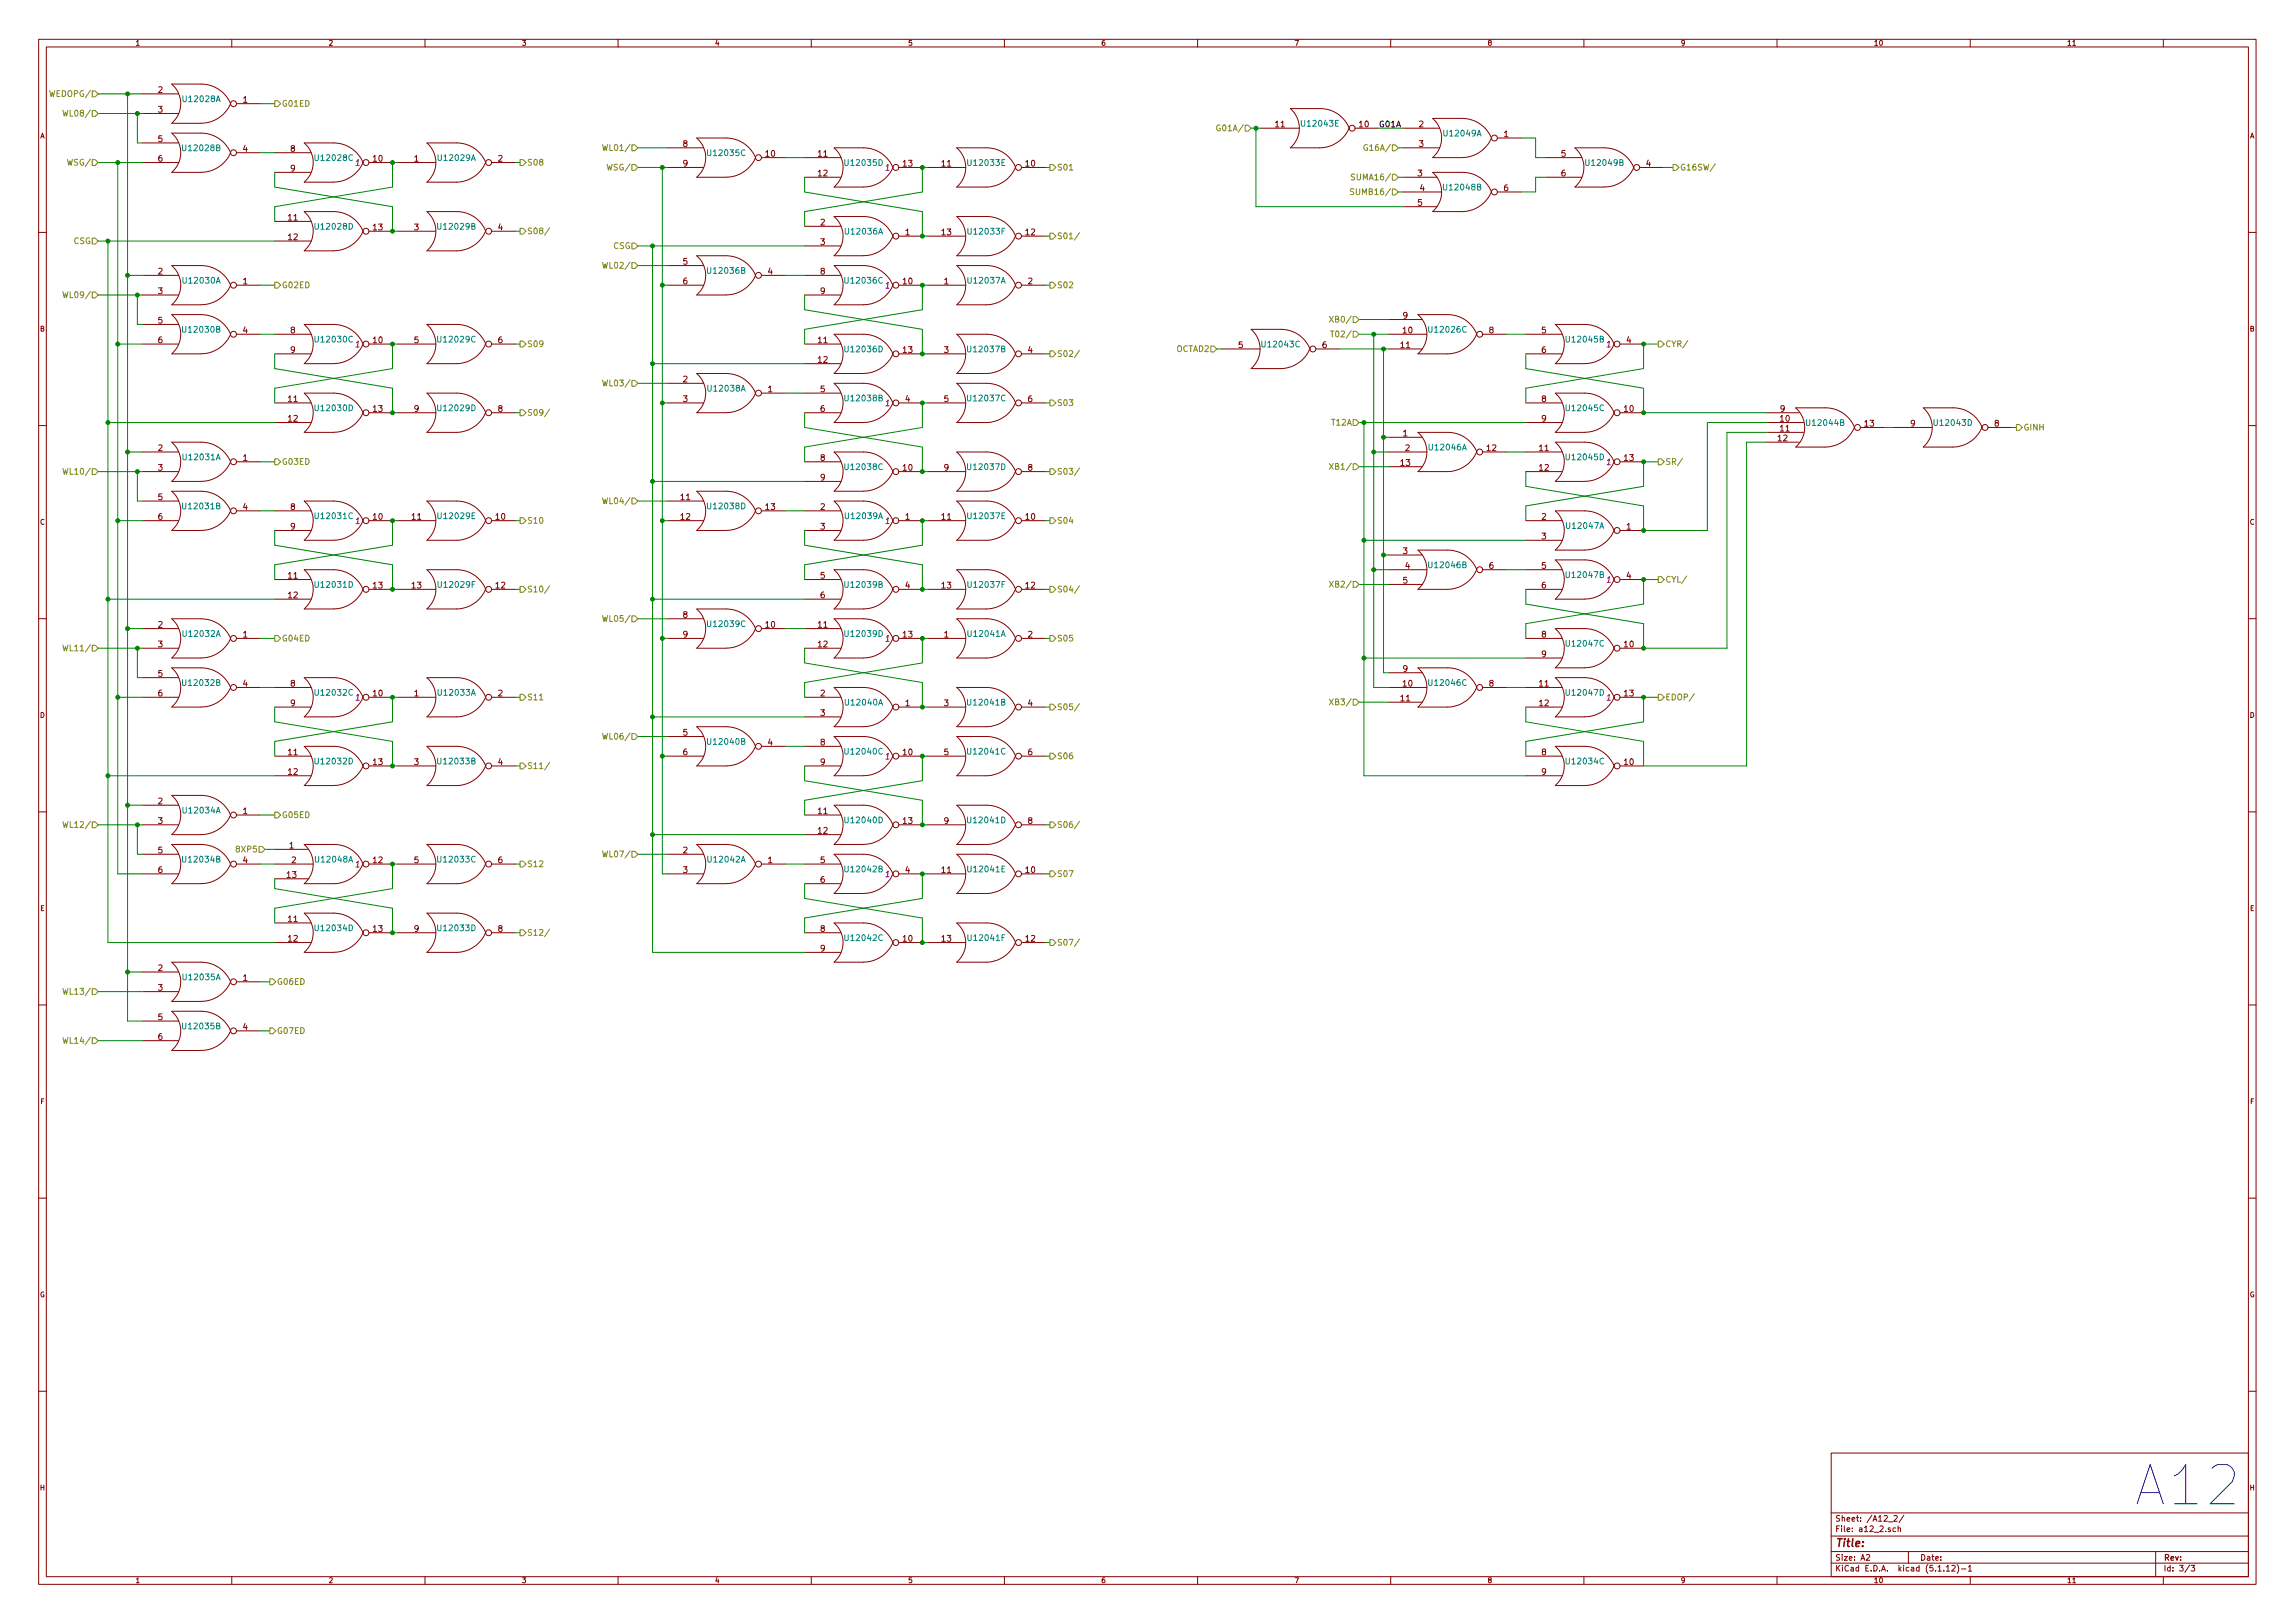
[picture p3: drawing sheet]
<svg xmlns="http://www.w3.org/2000/svg" width="594mm" height="420mm" viewBox="0 0 594 420" stroke-linecap="round" stroke-linejoin="round" font-family="sans-serif">
<defs><g id="words">
<text font-size="14.2" fill="#0000c2" x="554.4" y="389.8">A12</text>
<text font-size="2.8" fill="#840000" x="475" y="400.4">Title:</text>
<g font-size="2.1" fill="#848400">
<text x="13.4" y="25.1">WEDOPG/</text>
<text x="72.9" y="27.6">G01ED</text>
<text x="17.4" y="30.1">WL08/</text>
<text x="315.9" y="34">G01A/</text>
<text x="157.1" y="39">WL01/</text>
<text x="354" y="39">G16A/</text>
<text x="18" y="42.8">WSG/</text>
<text x="136.4" y="42.8">S08</text>
<text x="157.7" y="44.1">WSG/</text>
<text x="273.6" y="44.1">S01</text>
<text x="351" y="46.7">SUMA16/</text>
<text x="434.8" y="44.1">G16SW/</text>
<text x="351" y="50.5">SUMB16/</text>
<text x="19" y="63.2">CSG</text>
<text x="136.4" y="60.6">S08/</text>
<text x="158.7" y="64.4">CSG</text>
<text x="273.6" y="61.9">S01/</text>
<text x="157.1" y="69.5">WL02/</text>
<text x="17.4" y="77.1">WL09/</text>
<text x="72.9" y="74.6">G02ED</text>
<text x="273.6" y="74.6">S02</text>
<text x="345.3" y="83.5">XB0/</text>
<text x="136.4" y="89.8">S09</text>
<text x="345.8" y="87.3">T02/</text>
<text x="431" y="89.8">CYR/</text>
<text x="273.6" y="92.4">S02/</text>
<text x="304.4" y="91.1">OCTAD2</text>
<text x="157.1" y="100">WL03/</text>
<text x="136.4" y="107.6">S09/</text>
<text x="273.6" y="105.1">S03</text>
<text x="344.8" y="110.2">T12A</text>
<text x="523.7" y="111.4">GINH</text>
<text x="17.4" y="122.9">WL10/</text>
<text x="72.9" y="120.3">G03ED</text>
<text x="273.6" y="122.9">S03/</text>
<text x="345.3" y="121.6">XB1/</text>
<text x="431" y="120.3">SR/</text>
<text x="157.1" y="130.5">WL04/</text>
<text x="136.4" y="135.6">S10</text>
<text x="273.6" y="135.6">S04</text>
<text x="136.4" y="153.3">S10/</text>
<text x="273.6" y="153.3">S04/</text>
<text x="345.3" y="152.1">XB2/</text>
<text x="431" y="150.8">CYL/</text>
<text x="157.1" y="161">WL05/</text>
<text x="72.9" y="166">G04ED</text>
<text x="273.6" y="166">S05</text>
<text x="17.4" y="168.6">WL11/</text>
<text x="136.4" y="181.3">S11</text>
<text x="273.6" y="183.8">S05/</text>
<text x="345.3" y="182.5">XB3/</text>
<text x="431" y="181.3">EDOP/</text>
<text x="157.1" y="191.4">WL06/</text>
<text x="273.6" y="196.5">S06</text>
<text x="136.4" y="199.1">S11/</text>
<text x="17.4" y="214.3">WL12/</text>
<text x="72.9" y="211.8">G05ED</text>
<text x="273.6" y="214.3">S06/</text>
<text x="61.6" y="220.6">8XP5</text>
<text x="157.1" y="221.9">WL07/</text>
<text x="136.4" y="224.5">S12</text>
<text x="273.6" y="227">S07</text>
<text x="136.4" y="242.2">S12/</text>
<text x="273.6" y="244.8">S07/</text>
<text x="17.4" y="257.5">WL13/</text>
<text x="71.6" y="254.9">G06ED</text>
<text x="71.6" y="267.6">G07ED</text>
<text x="17.4" y="270.2">WL14/</text>
</g>
<g font-size="2.1" fill="#840000">
<text x="40.9" y="24">2</text>
<text x="40.9" y="29.1">3</text>
<text x="62.9" y="26.6">1</text>
<text x="330.2" y="32.9">11</text>
<text x="351.9" y="32.9">10</text>
<text x="367.3" y="32.9">2</text>
<text x="389.3" y="35.5">1</text>
<text x="40.9" y="36.7">5</text>
<text x="40.9" y="41.8">6</text>
<text x="62.9" y="39.3">4</text>
<text x="75.2" y="39.3">8</text>
<text x="96.6" y="41.8">10</text>
<text x="107.2" y="41.8">1</text>
<text x="129" y="41.8">2</text>
<text x="176.8" y="38">8</text>
<text x="198.2" y="40.6">10</text>
<text x="211.8" y="40.6">11</text>
<text x="367.3" y="38">3</text>
<text x="404.2" y="40.6">5</text>
<text x="75.2" y="44.4">9</text>
<text x="176.8" y="43.1">9</text>
<text x="211.8" y="45.6">12</text>
<text x="233.8" y="43.1">13</text>
<text x="243.8" y="43.1">11</text>
<text x="265.5" y="43.1">10</text>
<text x="367" y="45.6">3</text>
<text x="404.2" y="45.6">6</text>
<text x="426.1" y="43.1">4</text>
<text x="367" y="53.3">5</text>
<text x="367.6" y="49.4">4</text>
<text x="389.3" y="49.4">6</text>
<text x="74.7" y="57.1">11</text>
<text x="96.6" y="59.6">13</text>
<text x="107.2" y="59.6">3</text>
<text x="129" y="59.6">4</text>
<text x="212.4" y="58.3">2</text>
<text x="74.7" y="62.1">12</text>
<text x="212.4" y="63.4">3</text>
<text x="234.4" y="60.9">1</text>
<text x="243.8" y="60.9">13</text>
<text x="265.5" y="60.9">12</text>
<text x="40.9" y="71">2</text>
<text x="176.8" y="68.5">5</text>
<text x="198.8" y="71">4</text>
<text x="212.4" y="71">8</text>
<text x="40.9" y="76.1">3</text>
<text x="62.9" y="73.6">1</text>
<text x="176.8" y="73.6">6</text>
<text x="212.4" y="76.1">9</text>
<text x="233.8" y="73.6">10</text>
<text x="244.4" y="73.6">1</text>
<text x="266.1" y="73.6">2</text>
<text x="40.9" y="83.7">5</text>
<text x="363.2" y="82.5">9</text>
<text x="40.9" y="88.8">6</text>
<text x="62.9" y="86.3">4</text>
<text x="75.2" y="86.3">8</text>
<text x="96.6" y="88.8">10</text>
<text x="107.2" y="88.8">5</text>
<text x="129" y="88.8">6</text>
<text x="211.8" y="88.8">11</text>
<text x="363.2" y="86.3">10</text>
<text x="385.5" y="86.3">8</text>
<text x="399.1" y="86.3">5</text>
<text x="421.1" y="88.8">4</text>
<text x="75.2" y="91.4">9</text>
<text x="211.8" y="93.9">12</text>
<text x="233.8" y="91.4">13</text>
<text x="244.4" y="91.4">3</text>
<text x="266.1" y="91.4">4</text>
<text x="320.6" y="90.1">5</text>
<text x="342.3" y="90.1">6</text>
<text x="362.6" y="90.1">11</text>
<text x="399.1" y="91.4">6</text>
<text x="176.8" y="99">2</text>
<text x="198.8" y="101.5">1</text>
<text x="212.4" y="101.5">5</text>
<text x="74.7" y="104.1">11</text>
<text x="96.6" y="106.6">13</text>
<text x="107.2" y="106.6">9</text>
<text x="129" y="106.6">8</text>
<text x="176.8" y="104.1">3</text>
<text x="212.4" y="106.6">6</text>
<text x="234.4" y="104.1">4</text>
<text x="244.4" y="104.1">5</text>
<text x="266.1" y="104.1">6</text>
<text x="399.1" y="104.1">8</text>
<text x="420.5" y="106.6">10</text>
<text x="460.9" y="106.6">9</text>
<text x="74.7" y="109.1">12</text>
<text x="363.2" y="112.9">1</text>
<text x="399.1" y="109.1">9</text>
<text x="460.9" y="109.1">10</text>
<text x="460.9" y="111.7">11</text>
<text x="482.7" y="110.4">13</text>
<text x="494.6" y="110.4">9</text>
<text x="516.3" y="110.4">8</text>
<text x="40.9" y="116.8">2</text>
<text x="62.9" y="119.3">1</text>
<text x="212.4" y="119.3">8</text>
<text x="363.8" y="116.8">2</text>
<text x="384.9" y="116.8">12</text>
<text x="398.5" y="116.8">11</text>
<text x="420.5" y="119.3">13</text>
<text x="460.3" y="114.2">12</text>
<text x="40.9" y="121.8">3</text>
<text x="212.4" y="124.4">9</text>
<text x="233.8" y="121.8">10</text>
<text x="244.4" y="121.8">9</text>
<text x="266.1" y="121.8">8</text>
<text x="362.6" y="120.6">13</text>
<text x="398.5" y="121.8">12</text>
<text x="40.9" y="129.5">5</text>
<text x="62.9" y="132">4</text>
<text x="75.2" y="132">8</text>
<text x="176.3" y="129.5">11</text>
<text x="198.2" y="132">13</text>
<text x="212.4" y="132">2</text>
<text x="40.9" y="134.5">6</text>
<text x="75.2" y="137.1">9</text>
<text x="96.6" y="134.5">10</text>
<text x="106.7" y="134.5">11</text>
<text x="128.4" y="134.5">10</text>
<text x="176.3" y="134.5">12</text>
<text x="212.4" y="137.1">3</text>
<text x="234.4" y="134.5">1</text>
<text x="243.8" y="134.5">11</text>
<text x="265.5" y="134.5">10</text>
<text x="399.1" y="134.5">2</text>
<text x="421.1" y="137.1">1</text>
<text x="363.2" y="143.4">3</text>
<text x="399.1" y="139.6">3</text>
<text x="74.7" y="149.8">11</text>
<text x="212.4" y="149.8">5</text>
<text x="363.8" y="147.2">4</text>
<text x="385.5" y="147.2">6</text>
<text x="399.1" y="147.2">5</text>
<text x="421.1" y="149.8">4</text>
<text x="74.7" y="154.9">12</text>
<text x="96.6" y="152.3">13</text>
<text x="106.7" y="152.3">13</text>
<text x="128.4" y="152.3">12</text>
<text x="212.4" y="154.9">6</text>
<text x="234.4" y="152.3">4</text>
<text x="243.8" y="152.3">13</text>
<text x="265.5" y="152.3">12</text>
<text x="363.2" y="151">5</text>
<text x="399.1" y="152.3">6</text>
<text x="176.8" y="159.9">8</text>
<text x="40.9" y="162.5">2</text>
<text x="40.9" y="167.6">3</text>
<text x="62.9" y="165">1</text>
<text x="176.8" y="165">9</text>
<text x="198.2" y="162.5">10</text>
<text x="211.8" y="162.5">11</text>
<text x="211.8" y="167.6">12</text>
<text x="233.8" y="165">13</text>
<text x="244.4" y="165">1</text>
<text x="266.1" y="165">2</text>
<text x="399.1" y="165">8</text>
<text x="420.5" y="167.6">10</text>
<text x="363.2" y="173.9">9</text>
<text x="399.1" y="170.1">9</text>
<text x="40.9" y="175.2">5</text>
<text x="62.9" y="177.7">4</text>
<text x="75.2" y="177.7">8</text>
<text x="363.2" y="177.7">10</text>
<text x="385.5" y="177.7">8</text>
<text x="398.5" y="177.7">11</text>
<text x="40.9" y="180.3">6</text>
<text x="75.2" y="182.8">9</text>
<text x="96.6" y="180.3">10</text>
<text x="107.2" y="180.3">1</text>
<text x="129" y="180.3">2</text>
<text x="212.4" y="180.3">2</text>
<text x="212.4" y="185.3">3</text>
<text x="234.4" y="182.8">1</text>
<text x="244.4" y="182.8">3</text>
<text x="266.1" y="182.8">4</text>
<text x="362.6" y="181.5">11</text>
<text x="398.5" y="182.8">12</text>
<text x="420.5" y="180.3">13</text>
<text x="176.8" y="190.4">5</text>
<text x="74.7" y="195.5">11</text>
<text x="176.8" y="195.5">6</text>
<text x="198.8" y="193">4</text>
<text x="212.4" y="193">8</text>
<text x="233.8" y="195.5">10</text>
<text x="244.4" y="195.5">5</text>
<text x="266.1" y="195.5">6</text>
<text x="399.1" y="195.5">8</text>
<text x="74.7" y="200.6">12</text>
<text x="96.6" y="198">13</text>
<text x="107.2" y="198">3</text>
<text x="129" y="198">4</text>
<text x="212.4" y="198">9</text>
<text x="399.1" y="200.6">9</text>
<text x="420.5" y="198">10</text>
<text x="40.9" y="208.2">2</text>
<text x="40.9" y="213.3">3</text>
<text x="62.9" y="210.7">1</text>
<text x="211.8" y="210.7">11</text>
<text x="211.8" y="215.8">12</text>
<text x="233.8" y="213.3">13</text>
<text x="244.4" y="213.3">9</text>
<text x="266.1" y="213.3">8</text>
<text x="40.9" y="220.9">5</text>
<text x="74.9" y="219.6">1</text>
<text x="176.8" y="220.9">2</text>
<text x="40.9" y="226">6</text>
<text x="62.9" y="223.4">4</text>
<text x="74.3" y="227.2">13</text>
<text x="75.5" y="223.4">2</text>
<text x="96.6" y="223.4">12</text>
<text x="107.2" y="223.4">5</text>
<text x="129" y="223.4">6</text>
<text x="176.8" y="226">3</text>
<text x="198.8" y="223.4">1</text>
<text x="212.4" y="223.4">5</text>
<text x="234.4" y="226">4</text>
<text x="243.8" y="226">11</text>
<text x="265.5" y="226">10</text>
<text x="212.4" y="228.5">6</text>
<text x="74.7" y="238.7">11</text>
<text x="74.7" y="243.8">12</text>
<text x="96.6" y="241.2">13</text>
<text x="107.2" y="241.2">9</text>
<text x="129" y="241.2">8</text>
<text x="212.4" y="241.2">8</text>
<text x="233.8" y="243.8">10</text>
<text x="243.8" y="243.8">13</text>
<text x="265.5" y="243.8">12</text>
<text x="40.9" y="251.4">2</text>
<text x="212.4" y="246.3">9</text>
<text x="40.9" y="256.5">3</text>
<text x="62.9" y="253.9">1</text>
<text x="40.9" y="264.1">5</text>
<text x="40.9" y="269.2">6</text>
<text x="62.9" y="266.6">4</text>
<text x="475" y="393.9">Sheet: /A12_2/</text>
<text x="475" y="396.6">File: a12_2.sch</text>
<text x="475" y="406.8">KiCad E.D.A. kicad (5.1.12)-1</text>
<text x="475" y="404">Size: A2</text>
<text x="497" y="404">Date:</text>
<text x="560" y="404">Rev:</text>
<text x="560" y="406.8">Id: 3/3</text>
</g>
<g font-size="2.1" fill="#008484">
<text x="47.6" y="26.4">U12028A</text>
<text x="337.2" y="32.8">U12043E</text>
<text x="374" y="35.3">U12049A</text>
<text x="47.6" y="39.1">U12028B</text>
<text x="81.9" y="41.6">U12028C</text>
<text x="113.6" y="41.6">U12029A</text>
<text x="183.5" y="40.4">U12035C</text>
<text x="219" y="42.9">U12035D</text>
<text x="250.9" y="42.9">U12033E</text>
<text x="410.8" y="42.9">U12049B</text>
<text x="374" y="49.3">U12048B</text>
<text x="81.9" y="59.4">U12028D</text>
<text x="113.6" y="59.4">U12029B</text>
<text x="219" y="60.7">U12036A</text>
<text x="250.9" y="60.7">U12033F</text>
<text x="183.5" y="70.9">U12036B</text>
<text x="47.6" y="73.4">U12030A</text>
<text x="219" y="73.4">U12036C</text>
<text x="250.8" y="73.4">U12037A</text>
<text x="47.6" y="86.1">U12030B</text>
<text x="81.9" y="88.6">U12030C</text>
<text x="113.6" y="88.6">U12029C</text>
<text x="327" y="89.9">U12043C</text>
<text x="370.2" y="86.1">U12026C</text>
<text x="405.7" y="88.6">U12045B</text>
<text x="219" y="91.2">U12036D</text>
<text x="250.8" y="91.2">U12037B</text>
<text x="183.5" y="101.3">U12038A</text>
<text x="81.9" y="106.4">U12030D</text>
<text x="113.6" y="106.4">U12029D</text>
<text x="219" y="103.9">U12038B</text>
<text x="250.8" y="103.9">U12037C</text>
<text x="405.7" y="106.4">U12045C</text>
<text x="468" y="110.2">U12044B</text>
<text x="501" y="110.2">U12043D</text>
<text x="47.6" y="119.1">U12031A</text>
<text x="370.2" y="116.6">U12046A</text>
<text x="405.7" y="119.1">U12045D</text>
<text x="219" y="121.7">U12038C</text>
<text x="250.8" y="121.7">U12037D</text>
<text x="47.6" y="131.8">U12031B</text>
<text x="183.5" y="131.8">U12038D</text>
<text x="81.9" y="134.4">U12031C</text>
<text x="113.7" y="134.4">U12029E</text>
<text x="219" y="134.4">U12039A</text>
<text x="250.9" y="134.4">U12037E</text>
<text x="405.7" y="136.9">U12047A</text>
<text x="370.2" y="147.1">U12046B</text>
<text x="405.7" y="149.6">U12047B</text>
<text x="81.9" y="152.1">U12031D</text>
<text x="113.7" y="152.1">U12029F</text>
<text x="219" y="152.1">U12039B</text>
<text x="250.9" y="152.1">U12037F</text>
<text x="47.6" y="164.8">U12032A</text>
<text x="183.5" y="162.3">U12039C</text>
<text x="219" y="164.8">U12039D</text>
<text x="250.8" y="164.8">U12041A</text>
<text x="405.7" y="167.4">U12047C</text>
<text x="47.6" y="177.5">U12032B</text>
<text x="370.2" y="177.5">U12046C</text>
<text x="81.9" y="180.1">U12032C</text>
<text x="113.6" y="180.1">U12033A</text>
<text x="219" y="182.6">U12040A</text>
<text x="250.8" y="182.6">U12041B</text>
<text x="405.7" y="180.1">U12047D</text>
<text x="81.9" y="197.9">U12032D</text>
<text x="113.6" y="197.9">U12033B</text>
<text x="183.5" y="192.8">U12040B</text>
<text x="219" y="195.3">U12040C</text>
<text x="250.8" y="195.3">U12041C</text>
<text x="405.7" y="197.9">U12034C</text>
<text x="47.6" y="210.6">U12034A</text>
<text x="219" y="213.1">U12040D</text>
<text x="250.8" y="213.1">U12041D</text>
<text x="47.6" y="223.3">U12034B</text>
<text x="81.9" y="223.3">U12048A</text>
<text x="113.6" y="223.3">U12033C</text>
<text x="183.5" y="223.3">U12042A</text>
<text x="219" y="225.8">U12042B</text>
<text x="250.9" y="225.8">U12041E</text>
<text x="81.9" y="241">U12034D</text>
<text x="113.6" y="241">U12033D</text>
<text x="219" y="243.6">U12042C</text>
<text x="250.9" y="243.6">U12041F</text>
<text x="47.6" y="253.7">U12035A</text>
<text x="47.6" y="266.4">U12035B</text>
</g>
<text font-size="2.1" x="356.9" y="32.9">G01A</text>
<g font-size="2.1" fill="#840084">
<text x="92.1" y="42.9">1</text>
<text x="229.3" y="44.2">1</text>
<text x="229.3" y="74.7">1</text>
<text x="92.1" y="89.9">1</text>
<text x="416" y="89.9">1</text>
<text x="229.3" y="105.1">1</text>
<text x="416" y="120.4">1</text>
<text x="92.1" y="135.6">1</text>
<text x="229.3" y="135.6">1</text>
<text x="416" y="150.9">1</text>
<text x="229.3" y="166.1">1</text>
<text x="92.1" y="181.3">1</text>
<text x="416" y="181.3">1</text>
<text x="229.3" y="196.6">1</text>
<text x="92.1" y="224.5">1</text>
<text x="229.3" y="227.1">1</text>
</g>
<g font-size="1.8" fill="#840000">
<text x="35" y="11.8">1</text>
<text x="85" y="11.8">2</text>
<text x="135" y="11.8">3</text>
<text x="185" y="11.8">4</text>
<text x="235" y="11.8">5</text>
<text x="285" y="11.8">6</text>
<text x="335" y="11.8">7</text>
<text x="385" y="11.8">8</text>
<text x="435" y="11.8">9</text>
<text x="485" y="11.8">10</text>
<text x="535" y="11.8">11</text>
<text x="10.4" y="35.8">A</text>
<text x="582.4" y="35.8">A</text>
<text x="10.4" y="85.8">B</text>
<text x="582.4" y="85.8">B</text>
<text x="10.4" y="135.8">C</text>
<text x="582.4" y="135.8">C</text>
<text x="10.4" y="185.8">D</text>
<text x="582.4" y="185.8">D</text>
<text x="10.4" y="235.8">E</text>
<text x="582.4" y="235.8">E</text>
<text x="10.5" y="285.8">F</text>
<text x="582.5" y="285.8">F</text>
<text x="10.3" y="335.8">G</text>
<text x="582.3" y="335.8">G</text>
<text x="10.4" y="385.8">H</text>
<text x="582.4" y="385.8">H</text>
<text x="35" y="409.8">1</text>
<text x="85" y="409.8">2</text>
<text x="135" y="409.8">3</text>
<text x="185" y="409.8">4</text>
<text x="235" y="409.8">5</text>
<text x="285" y="409.8">6</text>
<text x="335" y="409.8">7</text>
<text x="385" y="409.8">8</text>
<text x="435" y="409.8">9</text>
<text x="485" y="409.8">10</text>
<text x="535" y="409.8">11</text>
</g>
</g></defs>
<g fill="none" stroke="#840000" stroke-width=".26">
<path d="M10 10.2h574v400h-574zM12 12.2h570v396h-570zM60 10.2v2M110 10.2v2M160 10.2v2M210 10.2v2M260 10.2v2M310 10.2v2M360 10.2v2M410 10.2v2M460 10.2v2M510 10.2v2"/>
<path d="M536.5 11.8h.8M560 10.2v2M36.8 37h9.4M36.8 24.3h9.4M36.8 29.4h9.4M44.4 34.5h7.7a8.3 8.3 0 0 1 7.6 5 8.4 8.4 0 0 1-7.6 5.1h-7.6a6.7 6.7 0 0 0 0-10.1M44.4 21.8h7.7a8.3 8.3 0 0 1 7.6 5 8.4 8.4 0 0 1-7.6 5.1h-7.6a6.7 6.7 0 0 0 0-10.1M61.2 39.5h6.1M61.2 26.8h6.1M71.1 39.5h9.4M110.5 37h7.6a8 8 0 0 1 7.6 5.1M110.5 37a6.7 6.7 0 0 1 0 10.1"/>
<path d="M172.7 38.3h9.4M180.3 35.7h7.7a8.3 8.3 0 0 1 7.6 5.1 8.4 8.4 0 0 1-7.6 5.1h-7.6a6.7 6.7 0 0 0 0-10.1M215.9 38.3h7.6a8.3 8.3 0 0 1 7.6 5 8.4 8.4 0 0 1-7.6 5.1h-7.6M215.9 38.3a6.7 6.7 0 0 1 0 10.1M247.6 38.3h7.7a8 8 0 0 1 7.6 5M247.7 38.3a6.7 6.7 0 0 1 0 10.1h7.6a8.3 8.3 0 0 0 7.6-5.1M326.4 33.2h9.9M334 28.1h7.7a8 8 0 0 1 7.5 5.1M334 28.1a6.7 6.7 0 0 1 0 10.1M349.2 33.2a8.3 8.3 0 0 1-7.6 5.1h-7.6M350.8 33.2h6.1M363.2 38.3h9.4"/>
<path d="M363.2 33.2h9.4M370.8 30.6h7.7a8.3 8.3 0 0 1 7.6 5.1 8.4 8.4 0 0 1-7.6 5.1M370.9 30.7a6.7 6.7 0 0 1 0 10.1M387.6 35.7h6.1M407.7 38.3h7.6a8.3 8.3 0 0 1 7.6 5 8.4 8.4 0 0 1-7.6 5.1h-7.6a6.7 6.7 0 0 0 0-10.1M36.8 42.1h9.4M71.1 44.6h9.4M71.1 57.3h9.4M78.7 54.8h7.7a8.3 8.3 0 0 1 7.6 5.1 8.4 8.4 0 0 1-7.6 5h-7.6a6.7 6.7 0 0 0 0-10.1M78.7 47.2h7.7M78.8 47.1a6.7 6.7 0 0 0 0-10.1h7.6a8.3 8.3 0 0 1 7.6 5.1 8.4 8.4 0 0 1-7.6 5M95.5 42.1h6.1"/>
<path d="M95.5 59.9h6.1M102.9 42.1h9.9M102.9 59.9h9.9M110.5 54.8h7.6a8 8 0 0 1 7.6 5.1M110.5 54.8a6.7 6.7 0 0 1 0 10.1M125.7 42.1a8.3 8.3 0 0 1-7.6 5.1h-7.6M125.7 59.8a8.3 8.3 0 0 1-7.6 5.1h-7.6M127.3 42.1h6M127.3 59.9h6M172.7 43.3h9.4M197.1 40.8h6.1M208.3 58.6h9.4"/>
<path d="M208.3 40.8h9.4M208.3 45.9h9.4M215.9 56h7.6a8.3 8.3 0 0 1 7.6 5.1 8.4 8.4 0 0 1-7.6 5.1h-7.6M215.9 56.1a6.7 6.7 0 0 1 0 10.1M232.7 43.3h6.1M240 43.3h9.9M264.4 43.3h6.1M363.2 45.9h8.8M363.2 49.7h9.9M363.2 53.5h8.8M370.8 40.8h7.7M370.8 44.6h7.7"/>
<path d="M370.9 44.6a6.7 6.7 0 0 1 0 10.2M378.5 44.6a8 8 0 0 1 7.6 5.1 8.3 8.3 0 0 1-7.6 5.1h-7.7M387.6 49.7h6.1M400 40.8h9.4M400 45.9h9.4M424.4 43.3h6.1M10 60.2h2M36.8 76.4h9.4M36.8 71.3h9.4M44.4 68.7h7.7a8.3 8.3 0 0 1 7.6 5.1 8.4 8.4 0 0 1-7.6 5.1h-7.6a6.7 6.7 0 0 0 0-10.1M61.2 73.8h6.1M71.1 62.4h9.4"/>
<path d="M172.7 68.7h9.4M172.7 73.8h9.4M180.4 66.2h7.6a8.3 8.3 0 0 1 7.6 5.1 8.4 8.4 0 0 1-7.6 5h-7.6a6.7 6.7 0 0 0 0-10.1zM197.1 71.3h6.1M208.3 76.4h9.4M208.3 71.3h9.4M208.3 63.7h9.4M215.9 68.7h7.6a8.3 8.3 0 0 1 7.6 5.1 8.4 8.4 0 0 1-7.6 5.1h-7.6M215.9 68.8a6.7 6.7 0 0 1 0 10.1M232.7 73.8h6.1M232.7 61.1h6.1M240 73.8h9.9"/>
<path d="M240 61.1h9.9M247.6 68.7h7.7a8 8 0 0 1 7.6 5.1M247.7 68.8a6.7 6.7 0 0 1 0 10.1h7.6a8.3 8.3 0 0 0 7.6-5.1M262.9 61.1a8.3 8.3 0 0 1-7.6 5.1h-7.6a6.7 6.7 0 0 0 0-10.1l7.6-.1a8 8 0 0 1 7.6 5.1M264.4 73.8h6.1M264.4 61.1h6.1M582 60.2h2M36.8 89.1h9.4M36.8 84h9.4M44.4 91.6h7.7M44.5 91.6a6.7 6.7 0 0 0 0-10.1l7.6-.1a8.3 8.3 0 0 1 7.6 5.1 8.4 8.4 0 0 1-7.6 5.1M61.2 86.5h6.1"/>
<path d="M71.1 86.5h9.4M71.1 91.6h9.4M78.7 94.1h7.7M78.8 94.1a6.7 6.7 0 0 0 0-10.1h7.6a8.3 8.3 0 0 1 7.6 5.1 8.4 8.4 0 0 1-7.6 5M95.5 89.1h6.1M102.9 89.1h9.9M110.5 84h7.6a8 8 0 0 1 7.6 5.1M110.5 84a6.7 6.7 0 0 1 0 10.1M125.7 89a8.3 8.3 0 0 1-7.6 5.1h-7.6M127.3 89.1h6M172.7 99.2h9.4M180.4 96.7h7.6a8.3 8.3 0 0 1 7.6 5.1 8.4 8.4 0 0 1-7.6 5h-7.6a6.7 6.7 0 0 0 0-10.1z"/>
<path d="M208.3 89.1h9.4M208.3 94.1h9.4M215.9 86.5h7.6a8.3 8.3 0 0 1 7.6 5.1 8.4 8.4 0 0 1-7.6 5.1h-7.6M215.9 99.2h7.6a8.3 8.3 0 0 1 7.6 5.1 8.4 8.4 0 0 1-7.6 5.1h-7.6M215.9 86.6a6.7 6.7 0 0 1 0 10.1M215.9 99.3a6.7 6.7 0 0 1 0 10.1M232.7 91.6h6.1M240 91.6h9.9M247.6 99.2h7.7a8 8 0 0 1 7.6 5.1M247.7 99.3a6.7 6.7 0 0 1 0 10.1h7.6a8.3 8.3 0 0 0 7.6-5.1M262.9 91.6a8.3 8.3 0 0 1-7.6 5.1h-7.6a6.7 6.7 0 0 0 0-10.1l7.6-.1a8 8 0 0 1 7.6 5.1M264.4 91.6h6.1"/>
<path d="M316.2 90.3h9.9M323.8 85.3h7.7a8 8 0 0 1 7.6 5M323.9 85.3a6.7 6.7 0 0 1 0 10.1M339.1 90.3a8.3 8.3 0 0 1-7.6 5.1h-7.7M340.6 90.3h6.1M359.4 86.5h9.9M359.4 90.3h8.8M359.4 82.7h8.8M374.6 81.4l-7.5 .1a6.7 6.7 0 0 1 0 10.1M374.7 81.4a8 8 0 0 1 7.5 5.1 8.3 8.3 0 0 1-7.6 5.1h-7.6M383.8 86.5h6.1M395 86.5h9.4"/>
<path d="M395 91.6h9.4M402.6 94.1h7.6M402.6 94.1a6.7 6.7 0 0 0 0-10.1h7.6a8.3 8.3 0 0 1 7.6 5.1 8.4 8.4 0 0 1-7.6 5M419.4 89.1h6M10 110.2h2M36.8 117h9.4M61.2 119.5h6.1M71.1 109.4h9.4M71.1 104.3h9.4M78.7 111.9h7.7M78.8 111.9a6.7 6.7 0 0 0 0-10.1h7.6a8.3 8.3 0 0 1 7.6 5 8.4 8.4 0 0 1-7.6 5.1M95.5 106.8h6.1"/>
<path d="M102.9 106.8h9.9M110.5 101.8h7.6a8 8 0 0 1 7.6 5M110.5 101.8a6.7 6.7 0 0 1 0 10.1M125.7 106.8a8.3 8.3 0 0 1-7.6 5.1h-7.6M127.3 106.8h6M172.7 104.3h9.4M197.1 101.8h6.1M208.3 119.5h9.4M208.3 106.8h9.4M208.3 101.8h9.4M215.9 117h7.6a8.3 8.3 0 0 1 7.6 5.1 8.4 8.4 0 0 1-7.6 5l-7.6 .1M215.9 117a6.7 6.7 0 0 1 0 10.1"/>
<path d="M232.7 104.3h6.1M240 104.3h9.9M264.4 104.3h6.1M359.4 117h9.9M359.4 113.2h8.8M374.6 111.9l-7.5 .1a6.7 6.7 0 0 1 0 10.1M374.7 111.9a8 8 0 0 1 7.5 5.1 8.3 8.3 0 0 1-7.6 5.1h-7.6M383.8 117h6.1M395 117h9.4M395 109.4h9.4M395 104.3h9.4M402.6 111.9h7.6"/>
<path d="M402.6 111.9a6.7 6.7 0 0 0 0-10.1h7.6a8.3 8.3 0 0 1 7.6 5 8.4 8.4 0 0 1-7.6 5.1M419.4 119.5h6M419.4 106.8h6M457.2 109.4h9.7M457.2 106.8h8.5M457.2 111.9h9.7M457.2 114.5h8.5M464.8 105.6h7.6M472.5 105.6a8 8 0 0 1 7.5 5 8.3 8.3 0 0 1-7.6 5.1h-7.6a6.7 6.7 0 0 0 0-10.1M481.6 110.7h6.1M490.2 110.7h9.9M497.8 105.6h7.7a8 8 0 0 1 7.6 5 8.3 8.3 0 0 1-7.6 5.1h-7.6a6.7 6.7 0 0 0 0-10.1"/>
<path d="M514.6 110.7h6.1M582 110.2h2M36.8 129.7h9.4M36.8 134.8h9.4M36.8 122.1h9.4M44.4 124.6h7.7M44.5 124.6a6.7 6.7 0 0 0 0-10.1h7.6a8.3 8.3 0 0 1 7.6 5 8.4 8.4 0 0 1-7.6 5.1M44.5 127.2h7.6a8.3 8.3 0 0 1 7.6 5 8.4 8.4 0 0 1-7.6 5.1h-7.6a6.7 6.7 0 0 0 0-10.1zM61.2 132.2h6.1M71.1 137.3h9.4M71.1 132.2h9.4M78.7 129.7h7.7a8.3 8.3 0 0 1 7.6 5.1 8.4 8.4 0 0 1-7.6 5.1l-7.6-.1a6.7 6.7 0 0 0 0-10.1"/>
<path d="M95.5 134.8h6.1M102.9 134.8h9.9M110.5 129.7h7.6a8 8 0 0 1 7.6 5.1M110.5 129.7a6.7 6.7 0 0 1 0 10.1M125.7 134.8a8.3 8.3 0 0 1-7.6 5.1h-7.6M127.3 134.8h6M172.7 129.7h9.4M172.7 134.8h9.4M180.4 127.2h7.6a8.3 8.3 0 0 1 7.6 5 8.4 8.4 0 0 1-7.6 5.1h-7.6a6.7 6.7 0 0 0 0-10.1zM197.1 132.2h6.1M208.3 137.3h9.4M208.3 132.2h9.4"/>
<path d="M208.3 124.6h9.4M215.9 129.7h7.6a8.3 8.3 0 0 1 7.6 5.1 8.4 8.4 0 0 1-7.6 5l-7.6 .1M215.9 129.7a6.7 6.7 0 0 1 0 10.1M232.7 134.8h6.1M232.7 122.1h6.1M240 134.8h9.9M240 122.1h9.9M247.6 129.7h7.7a8 8 0 0 1 7.6 5.1M247.7 129.7a6.7 6.7 0 0 1 0 10.1l7.6 .1a8.3 8.3 0 0 0 7.6-5.1M262.9 122.1a8.3 8.3 0 0 1-7.6 5.1l-7.6-.1a6.7 6.7 0 0 0 0-10.1h7.6a8 8 0 0 1 7.6 5.1M264.4 134.8h6.1M264.4 122.1h6.1"/>
<path d="M359.4 120.8h8.8M395 134.8h9.4M395 139.9h9.4M395 122.1h9.4M402.6 124.6h7.6M402.6 124.6a6.7 6.7 0 0 0 0-10.1h7.6a8.3 8.3 0 0 1 7.6 5 8.4 8.4 0 0 1-7.6 5.1M419.4 137.3h6M71.1 150h9.4M71.1 155.1h9.4M78.8 147.5h7.6a8.3 8.3 0 0 1 7.6 5.1 8.4 8.4 0 0 1-7.6 5h-7.6a6.7 6.7 0 0 0 0-10.1zM95.5 152.6h6.1M102.9 152.6h9.9"/>
<path d="M110.5 147.5h7.6a8 8 0 0 1 7.6 5.1M110.5 147.5a6.7 6.7 0 0 1 0 10.1M125.7 152.5a8.3 8.3 0 0 1-7.6 5.1h-7.6M127.3 152.6h6M180.4 157.7l7.6-.1a8.3 8.3 0 0 1 7.6 5.1 8.4 8.4 0 0 1-7.6 5.1h-7.6a6.7 6.7 0 0 0 0-10.1zM208.3 150h9.4M208.3 155.1h9.4M215.9 147.5h7.6a8.3 8.3 0 0 1 7.6 5.1 8.4 8.4 0 0 1-7.6 5h-7.6M215.9 147.5a6.7 6.7 0 0 1 0 10.1M232.7 152.6h6.1M240 152.6h9.9M262.9 152.5a8.3 8.3 0 0 1-7.6 5.1h-7.6a6.7 6.7 0 0 0 0-10.1h7.6a8 8 0 0 1 7.6 5.1"/>
<path d="M264.4 152.6h6.1M359.4 147.5h9.9M359.4 143.7h8.8M359.4 151.3h8.8M374.6 142.4h-7.5a6.7 6.7 0 0 1 0 10.1M374.7 142.4a8 8 0 0 1 7.5 5.1 8.3 8.3 0 0 1-7.6 5.1h-7.6M383.8 147.5h6.1M395 147.5h9.4M395 152.6h9.4M402.6 155.1h7.6M402.6 142.4h7.6M402.6 155.1a6.7 6.7 0 0 0 0-10.1l7.6-.1a8.3 8.3 0 0 1 7.6 5.1 8.4 8.4 0 0 1-7.6 5.1"/>
<path d="M402.6 142.4a6.7 6.7 0 0 0 0-10.1l7.6-.1a8.3 8.3 0 0 1 7.6 5.1 8.4 8.4 0 0 1-7.6 5.1M419.4 150h6M10 160.2h2M36.8 167.8h9.4M36.8 162.7h9.4M36.8 175.4h9.4M44.4 160.2h7.7a8.3 8.3 0 0 1 7.6 5.1 8.4 8.4 0 0 1-7.6 5h-7.6a6.7 6.7 0 0 0 0-10.1M61.2 178h6.1M61.2 165.3h6.1M71.1 178h9.4M110.5 175.4h7.6a8 8 0 0 1 7.6 5.1M110.5 175.5a6.7 6.7 0 0 1 0 10.1"/>
<path d="M172.7 160.2h9.4M172.7 165.3h9.4M197.1 162.7h6.1M208.3 167.8h9.4M208.3 162.7h9.4M215.9 178h7.6a8.3 8.3 0 0 1 7.6 5 8.4 8.4 0 0 1-7.6 5.1h-7.6M215.9 160.2h7.6a8.3 8.3 0 0 1 7.6 5.1 8.4 8.4 0 0 1-7.6 5h-7.6M215.9 178a6.7 6.7 0 0 1 0 10.1M215.9 160.2a6.7 6.7 0 0 1 0 10.1M232.7 165.3h6.1M240 165.3h9.9M247.6 160.2h7.7a8 8 0 0 1 7.6 5.1"/>
<path d="M247.7 160.2a6.7 6.7 0 0 1 0 10.1h7.6a8.3 8.3 0 0 0 7.6-5.1M264.4 165.3h6.1M359.4 178h9.9M359.4 174.2h8.8M374.6 172.9h-7.5a6.7 6.7 0 0 1 0 10.1M374.7 172.9a8 8 0 0 1 7.5 5 8.3 8.3 0 0 1-7.6 5.1h-7.6M383.8 178h6.1M395 178h9.4M395 170.3h9.4M395 165.3h9.4M402.6 172.9h7.6M402.6 172.9a6.7 6.7 0 0 0 0-10.1l7.6-.1a8.3 8.3 0 0 1 7.6 5.1 8.4 8.4 0 0 1-7.6 5.1"/>
<path d="M419.4 167.8h6M582 160.2h2M36.8 180.5h9.4M44.4 183h7.7M44.5 183a6.7 6.7 0 0 0 0-10.1h7.6a8.3 8.3 0 0 1 7.6 5.1 8.4 8.4 0 0 1-7.6 5M71.1 195.7h9.4M71.1 183h9.4M78.7 185.6h7.7M78.8 185.6a6.7 6.7 0 0 0 0-10.1l7.6-.1a8.3 8.3 0 0 1 7.6 5.1 8.4 8.4 0 0 1-7.6 5.1M95.5 198.3h6.1M95.5 180.5h6.1M102.9 198.3h9.9"/>
<path d="M102.9 180.5h9.9M110.5 193.2h7.6a8 8 0 0 1 7.6 5.1M110.5 193.2a6.7 6.7 0 0 1 0 10.1M125.7 198.3a8.3 8.3 0 0 1-7.6 5.1h-7.6M125.7 180.5a8.3 8.3 0 0 1-7.6 5.1h-7.6M127.3 198.3h6M127.3 180.5h6M172.7 190.7h9.4M172.7 195.7h9.4M180.4 188.2l7.6-.1a8.3 8.3 0 0 1 7.6 5.1 8.4 8.4 0 0 1-7.6 5.1h-7.6a6.7 6.7 0 0 0 0-10.1zM197.1 193.2h6.1M208.3 198.3h9.4"/>
<path d="M208.3 193.2h9.4M208.3 180.5h9.4M208.3 185.6h9.4M215.9 190.7h7.6a8.3 8.3 0 0 1 7.6 5 8.4 8.4 0 0 1-7.6 5.1h-7.6M215.9 190.7a6.7 6.7 0 0 1 0 10.1M232.7 195.7h6.1M232.7 183h6.1M240 195.7h9.9M240 183h9.9M247.6 190.7h7.7a8 8 0 0 1 7.6 5M247.7 190.7a6.7 6.7 0 0 1 0 10.1h7.6a8.3 8.3 0 0 0 7.6-5.1M262.9 183a8.3 8.3 0 0 1-7.6 5.1h-7.6a6.7 6.7 0 0 0 0-10.1h7.6a8 8 0 0 1 7.6 5"/>
<path d="M264.4 195.7h6.1M264.4 183h6.1M359.4 181.8h8.8M395 195.7h9.4M395 183h9.4M402.6 185.6h7.6M402.6 185.6a6.7 6.7 0 0 0 0-10.1l7.6-.1a8.3 8.3 0 0 1 7.6 5.1 8.4 8.4 0 0 1-7.6 5.1M419.4 198.3h6M419.4 180.5h6M10 210.2h2M36.8 208.4h9.4M36.8 213.5h9.4"/>
<path d="M44.4 216.1h7.7M44.5 218.6h7.6a8.3 8.3 0 0 1 7.6 5.1 8.4 8.4 0 0 1-7.6 5h-7.6a6.7 6.7 0 0 0 0-10.1zM44.5 216a6.7 6.7 0 0 0 0-10.1h7.6a8.3 8.3 0 0 1 7.6 5.1 8.4 8.4 0 0 1-7.6 5M61.2 211h6.1M71.1 200.8h9.4M71.1 219.9h8.8M78.7 203.4h7.7M78.8 203.3a6.7 6.7 0 0 0 0-10.1h7.6a8.3 8.3 0 0 1 7.6 5.1 8.4 8.4 0 0 1-7.6 5M86.4 218.6h-7.6a6.7 6.7 0 0 1 0 10.1l7.6 .1a8.3 8.3 0 0 0 7.6-5.1M86.4 218.6a8 8 0 0 1 7.6 5.1M110.5 218.6h7.6a8 8 0 0 1 7.6 5.1M110.5 218.6a6.7 6.7 0 0 1 0 10.1"/>
<path d="M180.4 218.6h7.6a8.3 8.3 0 0 1 7.6 5.1 8.4 8.4 0 0 1-7.6 5h-7.6a6.7 6.7 0 0 0 0-10.1zM208.3 211h9.4M208.3 216.1h9.4M215.9 208.4h7.6a8.3 8.3 0 0 1 7.6 5.1 8.4 8.4 0 0 1-7.6 5.1h-7.6M215.9 208.5a6.7 6.7 0 0 1 0 10.1M232.7 213.5h6.1M240 213.5h9.9M262.9 213.5a8.3 8.3 0 0 1-7.6 5.1h-7.6a6.7 6.7 0 0 0 0-10.1l7.6-.1a8 8 0 0 1 7.6 5.1M264.4 213.5h6.1M395 200.8h9.4M402.6 203.4h7.6M402.6 203.3a6.7 6.7 0 0 0 0-10.1h7.6a8.3 8.3 0 0 1 7.6 5.1 8.4 8.4 0 0 1-7.6 5"/>
<path d="M582 210.2h2M36.8 221.1h9.4M36.8 226.2h9.4M61.2 223.7h6.1M71.1 238.9h9.4M71.1 223.7h9.9M71.1 227.5h8.8M95.5 223.7h6.1M102.9 223.7h9.9M110.5 236.4h7.6a8 8 0 0 1 7.6 5.1M110.5 236.4a6.7 6.7 0 0 1 0 10.1M125.7 223.7a8.3 8.3 0 0 1-7.6 5.1h-7.6"/>
<path d="M127.3 223.7h6M172.7 221.1h9.4M172.7 226.2h9.4M197.1 223.7h6.1M208.3 228.8h9.4M208.3 223.7h9.4M215.9 238.9h7.6a8.3 8.3 0 0 1 7.6 5.1 8.4 8.4 0 0 1-7.6 5.1h-7.6M215.9 221.1h7.6a8.3 8.3 0 0 1 7.6 5.1 8.4 8.4 0 0 1-7.6 5.1h-7.6M215.9 239a6.7 6.7 0 0 1 0 10.1M215.9 221.2a6.7 6.7 0 0 1 0 10.1M232.7 226.2h6.1M240 226.2h9.9"/>
<path d="M247.6 221.1h7.7a8 8 0 0 1 7.6 5.1M247.7 221.2a6.7 6.7 0 0 1 0 10.1h7.6a8.3 8.3 0 0 0 7.6-5.1M264.4 226.2h6.1M36.8 251.6h9.4M36.8 256.7h9.4M44.5 249.1h7.6a8.3 8.3 0 0 1 7.6 5.1 8.4 8.4 0 0 1-7.6 5h-7.6a6.7 6.7 0 0 0 0-10.1zM61.2 254.2h6.1M71.1 244h9.4M78.7 246.5h7.7M78.8 246.5a6.7 6.7 0 0 0 0-10.1h7.6a8.3 8.3 0 0 1 7.6 5.1 8.4 8.4 0 0 1-7.6 5M95.5 241.5h6.1M102.9 241.5h9.9"/>
<path d="M125.7 241.4a8.3 8.3 0 0 1-7.6 5.1h-7.6M127.3 241.5h6M208.3 241.5h9.4M208.3 246.5h9.4M232.7 244h6.1M240 244h9.9M262.9 244a8.3 8.3 0 0 1-7.6 5.1h-7.6a6.7 6.7 0 0 0 0-10.1l7.6-.1a8 8 0 0 1 7.6 5.1M264.4 244h6.1M10 260.2h2M36.8 264.3h9.4M36.8 269.4h9.4M44.4 261.8h7.7a8.3 8.3 0 0 1 7.6 5.1 8.4 8.4 0 0 1-7.6 5h-7.6a6.7 6.7 0 0 0 0-10.1"/>
<path d="M61.2 266.9h6.1M582 260.2h2M10 310.2h2M582 310.2h2M10 360.2h2M474 376.2h108v32h-108zM582 360.2h2M474 397.7h108M474 391.7h108M488.8 394h1.2M490.3 392.5l.5-.2 .3 .5-.9 1h.9M490.7 395.6l-.4-.1-.3 .3 .1 .6h.6"/>
<path d="M491.3 395.6h.6l.1 .9M491.3 395v1.5M492.8 392.2l-1.2 2M60 408.2v2M110 408.2v2M160 408.2v2M210 408.2v2M260 408.2v2M310 408.2v2M360 408.2v2M410 408.2v2M460 408.2v2"/>
<path d="M474 404.7h108M474 401.7h108M483.1 402.6l.6-.2 .3 .5-.9 1h.9M494 401.7v3M503.8 405.7l.5-.5v1.5M503.8 406.7h.9M505.3 405.4l.5-.2 .3 .5-.9 1h.9M506.6 405a1.71 1.71 0 0 1 0 2.3M507.7 406.2h1.2M509.5 405.7l.5-.5v1.5M509.5 406.7h.9M510 408.2v2"/>
<path d="M536.5 409.7h.8M558 401.7v6.5M560 408.2v2M566.8 405.1l-1.2 2M567.2 405.2h.9l-.5 .6 .4 .1v.7h-.8"/>
<circle cx="60.5" cy="26.8" r=".76"/>
<circle cx="60.5" cy="39.5" r=".76"/>
<circle cx="350" cy="33.2" r=".76"/>
<circle cx="386.8" cy="35.7" r=".76"/>
<circle cx="94.7" cy="42.1" r=".76"/>
<circle cx="94.7" cy="59.9" r=".76"/>
<circle cx="126.5" cy="42.1" r=".76"/>
<circle cx="126.5" cy="59.9" r=".76"/>
<circle cx="196.3" cy="40.8" r=".76"/>
<circle cx="231.9" cy="43.3" r=".76"/>
<circle cx="263.7" cy="43.3" r=".76"/>
<circle cx="386.8" cy="49.7" r=".76"/>
<circle cx="423.7" cy="43.3" r=".76"/>
<circle cx="60.5" cy="73.8" r=".76"/>
<circle cx="196.3" cy="71.3" r=".76"/>
<circle cx="231.9" cy="61.1" r=".76"/>
<circle cx="231.9" cy="73.8" r=".76"/>
<circle cx="263.7" cy="61.1" r=".76"/>
<circle cx="263.7" cy="73.8" r=".76"/>
<circle cx="60.5" cy="86.5" r=".76"/>
<circle cx="94.7" cy="89.1" r=".76"/>
<circle cx="126.5" cy="89.1" r=".76"/>
<circle cx="231.9" cy="91.6" r=".76"/>
<circle cx="263.7" cy="91.6" r=".76"/>
<circle cx="339.9" cy="90.3" r=".76"/>
<circle cx="383" cy="86.5" r=".76"/>
<circle cx="418.6" cy="89.1" r=".76"/>
<circle cx="60.5" cy="119.5" r=".76"/>
<circle cx="94.7" cy="106.8" r=".76"/>
<circle cx="126.5" cy="106.8" r=".76"/>
<circle cx="196.3" cy="101.8" r=".76"/>
<circle cx="231.9" cy="104.3" r=".76"/>
<circle cx="263.7" cy="104.3" r=".76"/>
<circle cx="383" cy="117" r=".76"/>
<circle cx="418.6" cy="106.8" r=".76"/>
<circle cx="418.6" cy="119.5" r=".76"/>
<circle cx="480.8" cy="110.7" r=".76"/>
<circle cx="513.8" cy="110.7" r=".76"/>
<circle cx="60.5" cy="132.2" r=".76"/>
<circle cx="94.7" cy="134.8" r=".76"/>
<circle cx="126.5" cy="134.8" r=".76"/>
<circle cx="196.3" cy="132.2" r=".76"/>
<circle cx="231.9" cy="122.1" r=".76"/>
<circle cx="231.9" cy="134.8" r=".76"/>
<circle cx="263.7" cy="134.8" r=".76"/>
<circle cx="263.7" cy="122.1" r=".76"/>
<circle cx="418.6" cy="137.3" r=".76"/>
<circle cx="94.7" cy="152.6" r=".76"/>
<circle cx="126.5" cy="152.6" r=".76"/>
<circle cx="231.9" cy="152.6" r=".76"/>
<circle cx="263.7" cy="152.6" r=".76"/>
<circle cx="383" cy="147.5" r=".76"/>
<circle cx="418.6" cy="150" r=".76"/>
<circle cx="60.5" cy="178" r=".76"/>
<circle cx="60.5" cy="165.3" r=".76"/>
<circle cx="196.3" cy="162.7" r=".76"/>
<circle cx="231.9" cy="165.3" r=".76"/>
<circle cx="263.7" cy="165.3" r=".76"/>
<circle cx="383" cy="178" r=".76"/>
<circle cx="418.6" cy="167.8" r=".76"/>
<circle cx="94.7" cy="180.5" r=".76"/>
<circle cx="94.7" cy="198.3" r=".76"/>
<circle cx="126.5" cy="180.5" r=".76"/>
<circle cx="126.5" cy="198.3" r=".76"/>
<circle cx="196.3" cy="193.2" r=".76"/>
<circle cx="231.9" cy="195.7" r=".76"/>
<circle cx="231.9" cy="183" r=".76"/>
<circle cx="263.7" cy="195.7" r=".76"/>
<circle cx="263.7" cy="183" r=".76"/>
<circle cx="418.6" cy="198.3" r=".76"/>
<circle cx="418.6" cy="180.5" r=".76"/>
<circle cx="60.5" cy="211" r=".76"/>
<circle cx="231.9" cy="213.5" r=".76"/>
<circle cx="263.7" cy="213.5" r=".76"/>
<circle cx="60.5" cy="223.7" r=".76"/>
<circle cx="94.7" cy="223.7" r=".76"/>
<circle cx="126.5" cy="223.7" r=".76"/>
<circle cx="196.3" cy="223.7" r=".76"/>
<circle cx="231.9" cy="226.2" r=".76"/>
<circle cx="263.7" cy="226.2" r=".76"/>
<circle cx="60.5" cy="254.2" r=".76"/>
<circle cx="94.7" cy="241.5" r=".76"/>
<circle cx="126.5" cy="241.5" r=".76"/>
<circle cx="231.9" cy="244" r=".76"/>
<circle cx="263.7" cy="244" r=".76"/>
<circle cx="60.5" cy="266.9" r=".76"/>
</g>
<g fill="none" stroke="#008400" stroke-width=".26">
<path d="M25.4 24.3h11.4M25.4 29.4h11.4M33 24.3v240h3.8M35.6 29.4v7.6h1.2M67.3 39.5h3.8M67.3 26.8h3.8M165.1 38.3h7.6M323.8 33.2h2.6M325.1 33.2v20.3h38.1M356.9 33.2h6.3M361.9 38.3h1.3M393.7 35.7h3.8v5.1h2.5"/>
<path d="M25.4 42.1h11.4M30.5 42.1v184.1h6.3M71.1 44.6v3.8l30.5 5.1v6.4h1.3M102.9 42.1h-1.3v6.3l-30.5 5.1v3.8M133.3 42.1h1.3M133.3 59.9h1.3M165.1 43.3h7.6M171.4 43.3v182.9h1.3M203.2 40.8h5.1M208.3 45.9v3.8l30.5 5.1v6.3h1.2M240 43.3h-1.2v6.4l-30.5 5.1v3.8M270.5 43.3h1.3"/>
<path d="M361.9 49.7h1.3M361.9 45.9h1.3M400 45.9h-2.5v3.8h-3.8M430.5 43.3h2.6M25.4 62.4h45.7M25.4 76.4h11.4M27.9 62.4v181.6h43.2M33 71.3h3.8M35.6 76.4v7.6h1.2M67.3 73.8h3.8M165.1 63.7h43.2M165.1 68.7h7.6"/>
<path d="M168.9 63.7v182.8h39.4M171.4 73.8h1.3M203.2 71.3h5.1M208.3 76.4v3.8l30.5 5.1v6.3h1.2M240 73.8h-1.2v6.4l-30.5 5.1v3.8M270.5 73.8h1.3M270.5 61.1h1.3M30.5 89.1h6.3M67.3 86.5h3.8M71.1 91.6v3.8l30.5 5.1v6.3h1.3M102.9 89.1h-1.3v6.3l-30.5 5.1v3.8M133.3 89.1h1.3"/>
<path d="M165.1 99.2h7.6M168.9 94.1h39.4M270.5 91.6h1.3M315 90.3h1.2M346.7 90.3h12.7M351.8 86.5h7.6M351.8 82.7h7.6M355.6 86.5v91.5h3.8M358.1 90.3v83.9h1.3M389.9 86.5h5.1M395 91.6v3.8l30.4 5.1v6.3h31.8M429.3 89.1h-3.9v6.3l-30.4 5.1v3.8"/>
<path d="M27.9 109.4h43.2M33 117h3.8M67.3 119.5h3.8M133.3 106.8h1.3M171.4 104.3h1.3M203.2 101.8h5.1M208.3 106.8v3.9l30.5 5v6.4h1.2M240 104.3h-1.2v6.4l-30.5 5v3.8M270.5 104.3h1.3M351.8 109.4h43.2M353.1 109.4v91.4h41.9M355.6 117h3.8"/>
<path d="M358.1 113.2h1.3M389.9 117h5.1M429.3 119.5h-3.9v6.4l-30.4 5.1v3.8M457.2 111.9h-10.2v55.9h-21.6v-6.3l-30.4-5.1v-3.8M457.2 109.4h-15.2v27.9h-16.6v-6.3l-30.4-5.1v-3.8M457.2 114.5h-5.1v83.8h-26.7v-6.4l-30.4-5v-3.9M487.7 110.7h2.5M520.7 110.7h1.3M25.4 122.1h11.4M30.5 134.8h6.3M35.6 122.1v7.6h1.2M67.3 132.2h3.8"/>
<path d="M71.1 137.3v3.8l30.5 5.1v6.4h1.3M102.9 134.8h-1.3v6.3l-30.5 5.1v3.8M133.3 134.8h1.3M165.1 129.7h7.6M168.9 124.6h39.4M171.4 134.8h1.3M203.2 132.2h5.1M208.3 137.3v3.8l30.5 5.1v6.4h1.2M240 134.8h-1.2v6.3l-30.5 5.1v3.8M270.5 122.1h1.3M270.5 134.8h1.3M351.8 120.8h7.6"/>
<path d="M353.1 139.9h41.9M27.9 155.1h43.2M133.3 152.6h1.3M168.9 155.1h39.4M270.5 152.6h1.3M351.8 151.3h7.6M355.6 147.5h3.8M358.1 143.7h1.3M389.9 147.5h5.1M429.3 150h-3.9v6.4l-30.4 5.1v3.8M25.4 167.8h11.4M33 162.7h3.8"/>
<path d="M35.6 167.8v7.6h1.2M67.3 165.3h3.8M67.3 178h3.8M165.1 160.2h7.6M171.4 165.3h1.3M203.2 162.7h5.1M208.3 167.8v3.8l30.5 5.1v6.3h1.2M240 165.3h-1.2v6.3l-30.5 5.1v3.8M270.5 165.3h1.3M353.1 170.3h41.9M389.9 178h5.1M30.5 180.5h6.3"/>
<path d="M71.1 183v3.9l30.5 5v6.4h1.3M102.9 180.5h-1.3v6.4l-30.5 5v3.8M133.3 180.5h1.3M133.3 198.3h1.3M165.1 190.7h7.6M168.9 185.6h39.4M171.4 195.7h1.3M203.2 193.2h5.1M208.3 198.3v3.8l30.5 5.1v6.3h1.2M240 195.7h-1.2v6.4l-30.5 5.1v3.8M270.5 195.7h1.3M270.5 183h1.3"/>
<path d="M351.8 181.8h7.6M429.3 180.5h-3.9v6.4l-30.4 5v3.8M25.4 213.5h11.4M27.9 200.8h43.2M33 208.4h3.8M35.6 213.5v7.6h1.2M67.3 211h3.8M68.6 219.9h2.5M168.9 216.1h39.4M270.5 213.5h1.3M67.3 223.7h3.8M71.1 227.5v2.5l30.5 5.1v6.4h1.3"/>
<path d="M102.9 223.7h-1.3v6.3l-30.5 5.1v3.8M133.3 223.7h1.3M165.1 221.1h7.6M203.2 223.7h5.1M208.3 228.8v3.8l30.5 5.1v6.3h1.2M240 226.2h-1.2v6.4l-30.5 5.1v3.8M270.5 226.2h1.3M25.4 256.7h11.4M33 251.6h3.8M67.3 254.2h2.5M133.3 241.5h1.3M270.5 244h1.3"/>
<path d="M25.4 269.4h11.4M67.3 266.9h2.5"/>
</g>
<g fill="none" stroke="#848400" stroke-width=".26">
<path d="M16.3 28.5l.3 1.6 .3-1.1 .3 1.1 .4-1.6M23.9 28.6h.7l.8 .8-.8 .7h-.7zM23.9 23.5h.7l.8 .8-.8 .8h-.7zM71.1 26.1h.8l.7 .7-.7 .8h-.8zM156 37.4l.3 1.6 .3-1.1 .3 1.1 .4-1.6M163.6 37.5h.7l.8 .8-.8 .7h-.7zM315.8 32.4a.69 .69 0 0 0-.9 .7 .69 .69 0 0 0 1 .6v-.5h-.3M322.3 32.4h.8l.7 .8-.7 .8h-.8zM353.9 37.5a.69 .69 0 0 0-.9 .7 .69 .69 0 0 0 1 .6v-.5h-.3M360.4 37.5h.8l.7 .8-.7 .7h-.8zM23.9 41.3h.7l.8 .8-.8 .7h-.7zM134.6 41.3h.8l.7 .8-.7 .7h-.8z"/>
<path d="M134.6 59.1h.8l.7 .8-.7 .7h-.8zM142.3 58.9l-1.3 2M163.6 42.6h.7l.8 .7-.8 .8h-.7zM271.8 42.6h.7l.8 .7-.8 .8h-.7zM276.8 44h.9M350.4 48.9l-.8 .1v.4l.7 .3 .1 .4-.3 .3-.5-.1M350.6 45.1h-.7v.5a.63 .63 0 0 1 .7 .8l-.2 .2-.6-.1M360.4 48.9h.8l.7 .8-.7 .8h-.8zM360.4 45.1h.8l.7 .8-.7 .8h-.8zM433.1 42.6h.7l.8 .7-.8 .8h-.7zM444 42.4l-1.3 2M16.3 75.5l.3 1.6 .3-1.1 .3 1.1 .4-1.6"/>
<path d="M23.9 75.6h.7l.8 .8-.8 .7h-.7zM23.9 61.6h.7l.8 .8-.8 .8h-.7zM71.1 73.1h.8l.7 .7-.7 .8h-.8zM156 67.9l.3 1.5 .3-1.1 .3 1.1 .4-1.5M163.6 68h.7l.8 .7-.8 .8h-.7zM163.6 62.9h.7l.8 .8-.8 .7h-.7zM271.8 60.4h.7l.8 .7-.8 .8h-.7zM271.8 73.1h.7l.8 .7-.8 .8h-.7zM279.4 60.2l-1.3 2M134.6 88.3h.8l.7 .8-.7 .7h-.8zM156 98.4l.3 1.5 .3-1.1 .3 1.1 .4-1.5M163.6 98.5h.7l.8 .7-.8 .8h-.7z"/>
<path d="M271.8 90.8h.7l.8 .8-.8 .8h-.7zM279.4 90.7l-1.3 2M313.4 89.6h.8l.8 .7-.8 .8h-.8zM344.1 81.9l1 1.5M344.4 85.7h.9M344.9 85.7v1.5M345.1 81.9l-1 1.5M350.3 85.8h.7l.8 .7-.8 .8h-.7zM350.3 82h.7l.8 .7-.8 .8h-.7zM429.3 88.3h.7l.8 .8-.8 .7h-.7zM436.9 88.2l-1.3 1.9M71.1 118.8h.8l.7 .7-.7 .8h-.8z"/>
<path d="M134.6 106.1h.8l.7 .7-.7 .8h-.8zM142.3 105.9l-1.3 2M271.8 103.5h.7l.8 .8-.8 .8h-.7zM344.1 120l1 1.5M345.1 120l-1 1.5M350.3 108.6h.7l.8 .8-.8 .8h-.7zM429.3 118.8h.7l.8 .7-.8 .8h-.7zM435.5 118.6l-1.3 2M522 109.9h.7l.8 .8-.8 .7h-.7zM16.3 121.3l.3 1.5 .3-1.1 .3 1.1 .4-1.5M23.9 121.3h.7l.8 .8-.8 .8h-.7zM134.6 134h.8l.7 .8-.7 .8h-.8z"/>
<path d="M156 128.9l.3 1.5 .3-1.1 .3 1.1 .4-1.5M163.6 128.9h.7l.8 .8-.8 .8h-.7zM271.8 134h.7l.8 .8-.8 .8h-.7zM271.8 121.3h.7l.8 .8-.8 .8h-.7zM279.4 121.2l-1.3 1.9M350.3 120.1h.7l.8 .7-.8 .8h-.7zM134.6 151.8h.8l.7 .8-.7 .7h-.8zM142.3 151.7l-1.3 1.9M156 159.4l.3 1.5 .3-1.1 .3 1.1 .4-1.5M163.6 159.4h.7l.8 .8-.8 .8h-.7zM271.8 151.8h.7l.8 .8-.8 .7h-.7zM279.4 151.7l-1.3 1.9"/>
<path d="M344.1 150.5l1 1.5M345.1 150.5l-1 1.5M350.3 150.5h.7l.8 .8-.8 .8h-.7zM429.3 149.3h.7l.8 .7-.8 .8h-.7zM436.6 149.1l-1.3 2M16.3 167l.3 1.5 .3-1.1 .3 1.1 .4-1.5M23.9 167h.7l.8 .8-.8 .8h-.7zM71.1 164.5h.8l.7 .8-.7 .7h-.8zM134.6 179.7h.8l.7 .8-.7 .8h-.8zM271.8 164.5h.7l.8 .8-.8 .7h-.7zM429.3 179.7h.7l.8 .8-.8 .8h-.7zM438.6 179.6l-1.3 2"/>
<path d="M134.6 197.5h.8l.7 .8-.7 .8h-.8zM139.6 181.2h.9M142.3 197.4l-1.3 1.9M156 189.8l.3 1.6 .3-1.1 .3 1.1 .4-1.6M163.6 189.9h.7l.8 .8-.8 .7h-.7zM271.8 182.3h.7l.8 .7-.8 .8h-.7zM271.8 195h.7l.8 .7-.8 .8h-.7zM279.4 182.1l-1.3 2M344.1 180.9l1 1.6M345.1 180.9l-1 1.6M350.3 181h.7l.8 .8-.8 .7h-.7zM16.3 212.7l.3 1.5 .3-1.1 .3 1.1 .4-1.5"/>
<path d="M23.9 212.8h.7l.8 .7-.8 .8h-.7zM67.1 219.1h.7l.8 .8-.8 .7h-.7zM71.1 210.2h.8l.7 .8-.7 .8h-.8zM271.8 212.8h.7l.8 .7-.8 .8h-.7zM279.4 212.6l-1.3 2M134.6 222.9h.8l.7 .8-.7 .8h-.8zM156 220.3l.3 1.5 .3-1.1 .3 1.1 .4-1.5M163.6 220.4h.7l.8 .7-.8 .8h-.7zM271.8 225.5h.7l.8 .7-.8 .8h-.7zM16.3 255.9l.3 1.5 .3-1.1 .3 1.1 .4-1.5M23.9 255.9h.7l.8 .8-.8 .8h-.7zM69.8 253.4h.8l.8 .8-.8 .7h-.8z"/>
<path d="M134.6 240.7h.8l.7 .8-.7 .7h-.8zM142.3 240.6l-1.3 1.9M271.8 243.2h.7l.8 .8-.8 .8h-.7zM279.4 243.1l-1.3 2M16.3 268.6l.3 1.5 .3-1.1 .3 1.1 .4-1.5M23.9 268.6h.7l.8 .8-.8 .8h-.7zM69.8 266.1h.8l.8 .8-.8 .7h-.8z"/>
</g>
<g fill="#008400" stroke="#008400" stroke-width=".26">
<circle cx="171.4" cy="104.3" r=".51"/>
<circle cx="238.8" cy="91.6" r=".51"/>
<circle cx="238.8" cy="73.8" r=".51"/>
<circle cx="238.8" cy="61.1" r=".51"/>
<circle cx="238.8" cy="43.3" r=".51"/>
<circle cx="30.5" cy="89.1" r=".51"/>
<circle cx="30.5" cy="42.1" r=".51"/>
<circle cx="171.4" cy="43.3" r=".51"/>
<circle cx="171.4" cy="73.8" r=".51"/>
<circle cx="238.8" cy="104.3" r=".51"/>
<circle cx="171.4" cy="134.8" r=".51"/>
<circle cx="33" cy="162.7" r=".51"/>
<circle cx="171.4" cy="165.3" r=".51"/>
<circle cx="171.5" cy="195.7" r=".51"/>
<circle cx="33" cy="117" r=".51"/>
<circle cx="33" cy="71.3" r=".51"/>
<circle cx="168.9" cy="63.7" r=".51"/>
<circle cx="168.9" cy="94.1" r=".51"/>
<circle cx="238.8" cy="244" r=".51"/>
<circle cx="33" cy="251.6" r=".51"/>
<circle cx="33" cy="208.4" r=".51"/>
<circle cx="27.9" cy="200.8" r=".51"/>
<circle cx="27.9" cy="155.1" r=".51"/>
<circle cx="27.9" cy="109.4" r=".51"/>
<circle cx="27.9" cy="62.4" r=".51"/>
<circle cx="30.5" cy="180.5" r=".51"/>
<circle cx="30.5" cy="134.8" r=".51"/>
<circle cx="33" cy="24.3" r=".51"/>
<circle cx="238.8" cy="226.2" r=".51"/>
<circle cx="238.8" cy="213.5" r=".51"/>
<circle cx="238.8" cy="195.7" r=".51"/>
<circle cx="238.8" cy="183" r=".51"/>
<circle cx="238.8" cy="165.3" r=".51"/>
<circle cx="238.8" cy="152.6" r=".51"/>
<circle cx="238.8" cy="134.8" r=".51"/>
<circle cx="238.8" cy="122.1" r=".51"/>
<circle cx="35.6" cy="122.1" r=".51"/>
<circle cx="355.6" cy="147.5" r=".51"/>
<circle cx="358.1" cy="143.7" r=".51"/>
<circle cx="101.6" cy="180.5" r=".51"/>
<circle cx="35.6" cy="167.8" r=".51"/>
<circle cx="355.6" cy="117" r=".51"/>
<circle cx="358.1" cy="113.2" r=".51"/>
<circle cx="101.6" cy="152.6" r=".51"/>
<circle cx="101.6" cy="134.8" r=".51"/>
<circle cx="101.6" cy="198.3" r=".51"/>
<circle cx="358.1" cy="90.3" r=".51"/>
<circle cx="355.6" cy="86.5" r=".51"/>
<circle cx="101.6" cy="106.8" r=".51"/>
<circle cx="101.6" cy="89.1" r=".51"/>
<circle cx="168.9" cy="216.1" r=".51"/>
<circle cx="35.6" cy="76.4" r=".51"/>
<circle cx="101.6" cy="59.9" r=".51"/>
<circle cx="101.6" cy="42.1" r=".51"/>
<circle cx="425.4" cy="106.8" r=".51"/>
<circle cx="168.9" cy="124.6" r=".51"/>
<circle cx="168.9" cy="155.1" r=".51"/>
<circle cx="168.9" cy="185.6" r=".51"/>
<circle cx="101.6" cy="241.5" r=".51"/>
<circle cx="101.6" cy="223.7" r=".51"/>
<circle cx="425.4" cy="167.8" r=".51"/>
<circle cx="35.6" cy="213.5" r=".51"/>
<circle cx="425.4" cy="137.3" r=".51"/>
<circle cx="35.6" cy="29.4" r=".51"/>
<circle cx="425.4" cy="180.5" r=".51"/>
<circle cx="425.4" cy="150" r=".51"/>
<circle cx="425.4" cy="119.5" r=".51"/>
<circle cx="425.4" cy="89.1" r=".51"/>
<circle cx="353.1" cy="170.3" r=".51"/>
<circle cx="325.1" cy="33.2" r=".51"/>
<circle cx="353.1" cy="139.9" r=".51"/>
<circle cx="353.1" cy="109.4" r=".51"/>
</g>
<use href="#words"/>
</svg>
